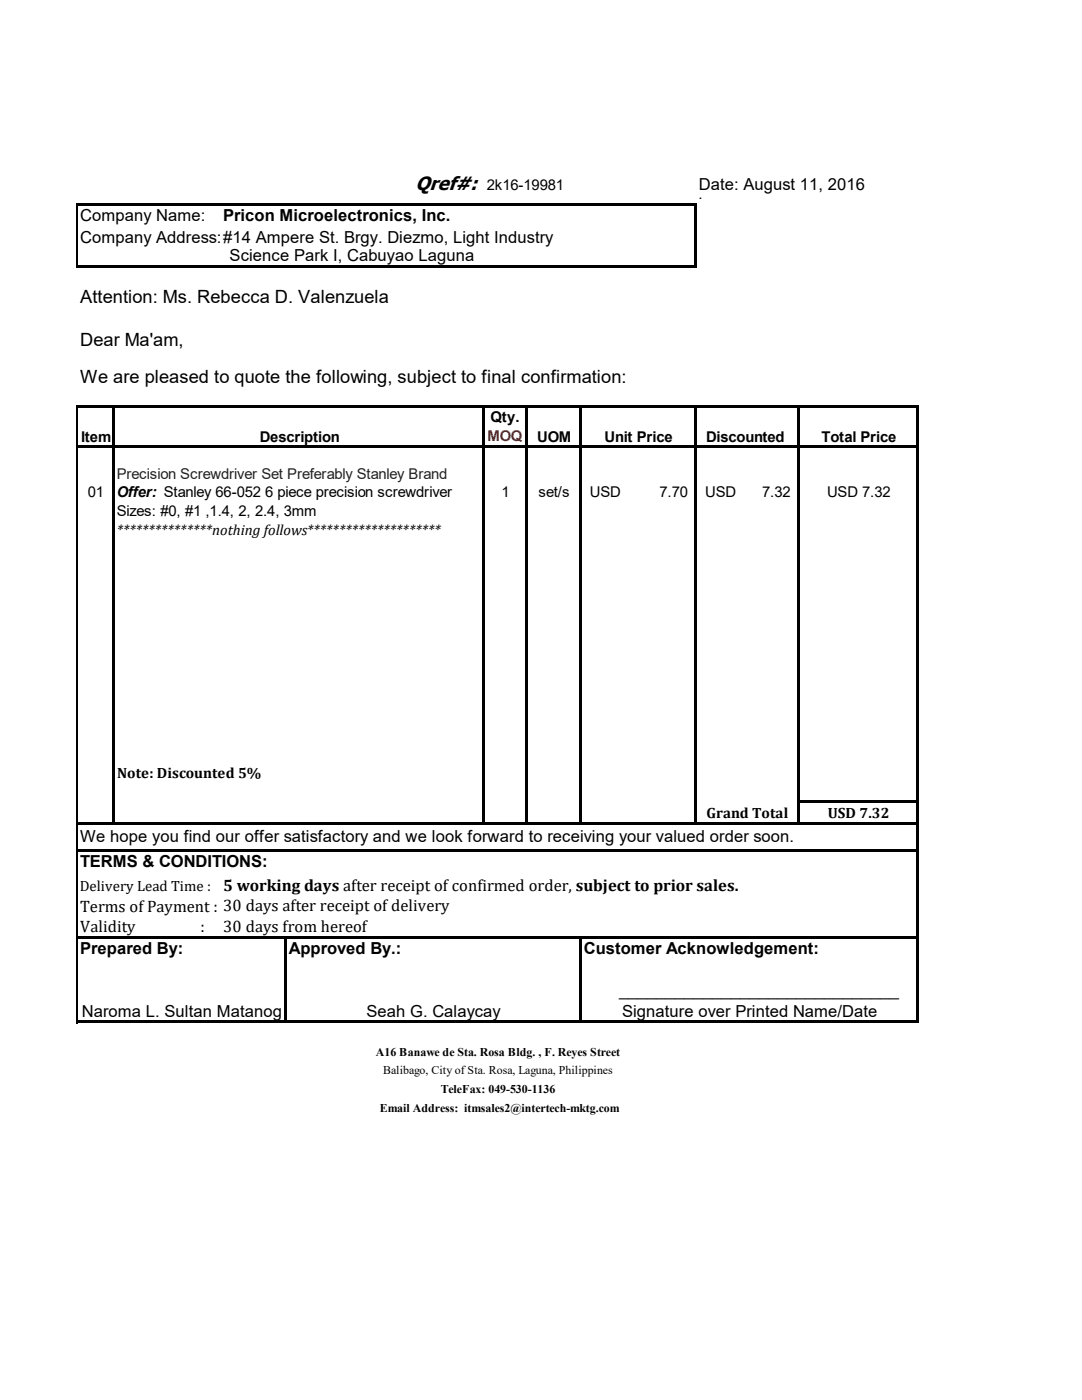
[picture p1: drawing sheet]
<svg xmlns="http://www.w3.org/2000/svg" width="216mm" height="279mm" viewBox="0 0 216 279" stroke-linecap="round" stroke-linejoin="round" font-family="sans-serif">
<defs><g id="words">
<text font-size="3.8" x="82.9" y="37.8">Qref#:</text>
<g font-size="3.6">
<text x="16" y="60.5">Attention: Ms. Rebecca D. Valenzuela</text>
<text x="16" y="69.1">Dear Ma'am,</text>
<text x="16" y="76.5">We are pleased to quote the following, subject to final confirmation:</text>
</g>
<g font-size="3.3">
<text x="139.4" y="37.8">Date: August 11, 2016</text>
<text x="16" y="44.1">Company Name:</text>
<text x="44.5" y="44.1">Pricon Microelectronics, Inc.</text>
<text x="16" y="48.5">Company Address:#14 Ampere St. Brgy. Diezmo, Light Industry</text>
<text x="45.8" y="52.2">Science Park I, Cabuyao Laguna</text>
<text x="16" y="168">We hope you find our offer satisfactory and we look forward to receiving your valued order soon.</text>
<text x="16" y="173">TERMS &amp; CONDITIONS:</text>
<text x="44.5" y="177.8">5 working days after receipt of confirmed order, subject to prior sales.</text>
<text x="16" y="181.9">Terms of Payment : 30 days after receipt of delivery</text>
<text x="16" y="186">Validity</text>
<text x="16" y="190.3">Prepared By:</text>
<text x="40" y="186">:</text>
<text x="44.5" y="186">30 days from hereof</text>
<text x="57.7" y="190.3">Approved By.:</text>
<text x="116.5" y="190.3">Customer Acknowledgement:</text>
<text x="16.3" y="202.9">Naroma L. Sultan Matanog</text>
<text x="73.1" y="202.9">Seah G. Calaycay</text>
<text x="123.5" y="198.8">______________________________</text>
<text x="124.1" y="202.9">Signature over Printed Name/Date</text>
</g>
<g font-size="3">
<text x="97.1" y="37.8">2k16-19981</text>
<text x="139.4" y="39.8">.</text>
<text x="16.2" y="88.1">Item</text>
<text x="51.8" y="88.1">Description</text>
<text x="97.9" y="84.2">Qty.</text>
<text x="107.2" y="88.1">UOM</text>
<text x="120.7" y="88.1">Unit Price</text>
<text x="140.9" y="88.1">Discounted</text>
<text x="163.9" y="88.1">Total Price</text>
<text x="17.5" y="99.2">01</text>
<text x="23.3" y="99.2">Offer: Stanley 66-052 6 piece precision screwdriver</text>
<text x="100.1" y="99.2">1</text>
<text x="107.4" y="99.2">set/s</text>
<text x="117.7" y="99.2">USD</text>
<text x="131.6" y="99.2">7.70</text>
<text x="140.7" y="99.2">USD</text>
<text x="152.1" y="99.2">7.32</text>
<text x="165" y="99.2">USD 7.32</text>
<text x="23.3" y="103">Sizes: #0, #1 ,1.4, 2, 2.4, 3mm</text>
<text x="23.3" y="106.8">***************nothing follows*********************</text>
<text x="23.4" y="155.3">Note: Discounted 5%</text>
<text x="141" y="163.2">Grand Total</text>
<text x="165.2" y="163.2">USD 7.32</text>
<text x="15.9" y="177.8">Delivery Lead Time :</text>
</g>
<text font-size="3" fill="#f00" x="97.3" y="88">MOQ</text>
<text font-size="3" fill="#222" x="23.3" y="95.5">Precision Screwdriver Set Preferably Stanley Brand</text>
<g font-size="2.4">
<text x="75" y="210.7">A16 Banawe de Sta. Rosa Bldg. , F. Reyes Street</text>
<text x="76.5" y="214.4">Balibago, City of Sta. Rosa, Laguna, Philippines</text>
<text x="75.8" y="221.8">Email Address: itmsales2@intertech-mktg.com</text>
<text x="88" y="218.1">TeleFax: 049-530-1136</text>
</g>
</g></defs>
<path d="M15.4 40.6v12.8M15.4 80.9v123.3" fill="none" stroke="#000" stroke-width=".34"/>
<g fill="#000">
<path d="M15.6 40.6h123.4v.5h-123.4zM15.6 52.9h123.4v.5h-123.4zM138.5 41.1h.5v12.3h-.5zM15.6 80.9h167.8v.5h-167.8zM15.6 88.9h167.8v.5h-167.8zM15.6 164h167.8v.5h-167.8zM15.6 169.4h167.8v.5h-167.8zM22.4 81.4h.5v83.1h-.5zM96.3 81.4h.5v83.1h-.5zM104.7 81.4h.5v83.1h-.5zM115.6 81.4h.5v83.1h-.5zM138.5 81.4h.5v83.1h-.5z"/>
<path d="M159 81.4h.5v83.1h-.5zM159.5 159.7h23.9v.5h-23.9zM15.6 186.8h167.8v.5h-167.8zM15.6 203.7h167.8v.5h-167.8zM56.7 187.3h.5v16.9h-.5zM115.6 187.3h.5v16.9h-.5zM182.9 81.4h.5v122.8h-.5z"/>
</g>
<use href="#words"/>
</svg>
